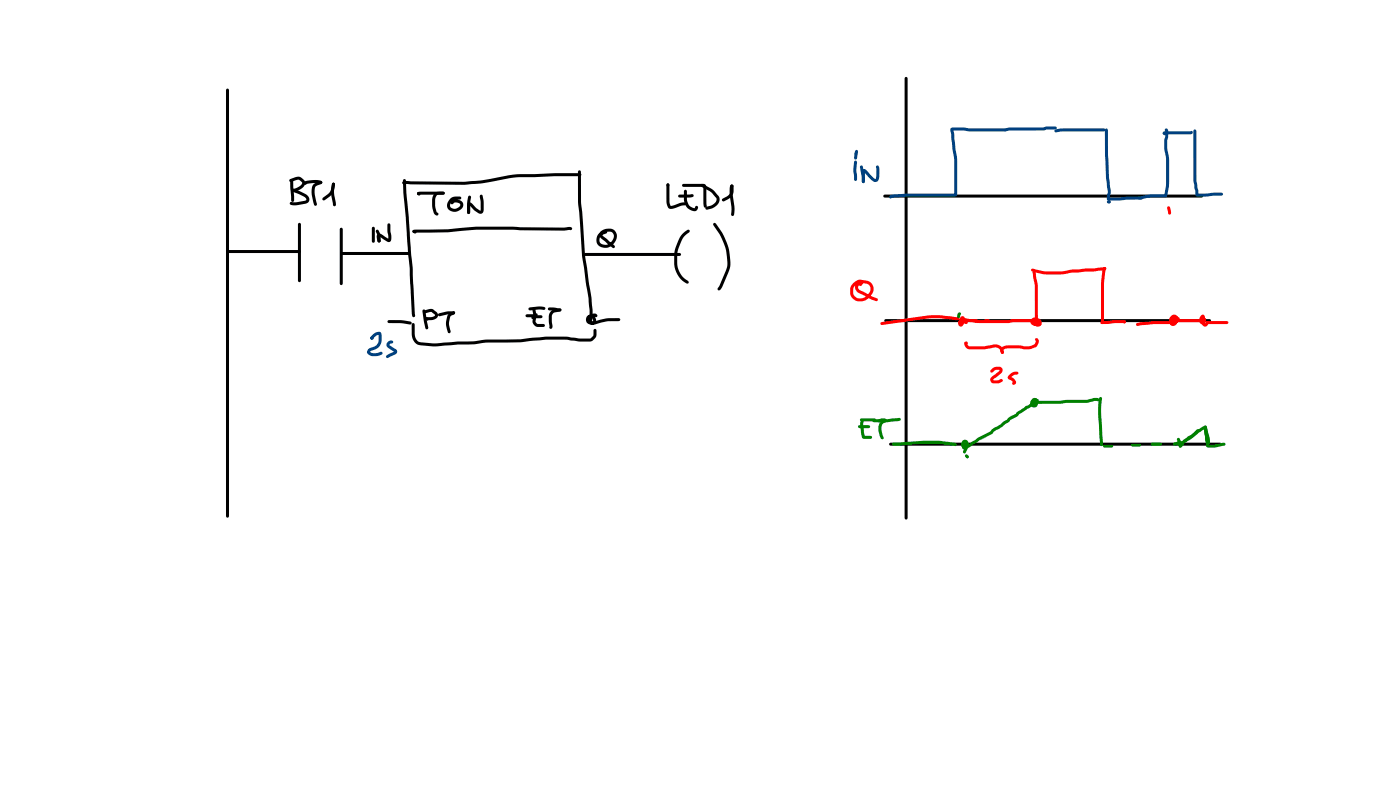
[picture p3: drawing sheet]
<svg xmlns="http://www.w3.org/2000/svg" width="337mm" height="190mm" viewBox="0 0 337 190" stroke-linecap="round" stroke-linejoin="round" font-family="sans-serif">
<g fill="#000">
<path d="M69.6 43.2l1.3-.6a1.6 1.6 0 0 1 1.9 .2 1.6 1.6 0 0 1 .3 1.9 4 4 0 0 1-2.5 1.4l-.3-.1-.1-.3 .2-.3a3.3 3.3 0 0 0 2.1-1.1l.1-.4-.7-.7-2 .5-.3-.1zM69.9 43.1l.2-.1 .4 .4 .2 4a.8 .8 0 0 1-.4 1.1 .93 .93 0 0 1-.3-1.3l-.2-2zM70.3 45.5l.4-.1 2.5 1.1a1.26 1.26 0 0 1 1.1 1 1.26 1.26 0 0 1-.7 1.4l-2.1 .4a1.43 1.43 0 0 1-1.9-.4l.4-.4 1 .1 2.2-.4a.42 .42 0 0 0 .5-.3 .42 .42 0 0 0-.4-.5l-3-1.4-.1-.3zM73.1 43.7a7.5 7.5 0 0 1 3.9-.3l.5 .4-.1 .3-.3 .1-.3-.2 .1 .1-1.1-.1-2.2 .2 .1-.2-.1 .3-.2 .1a.46 .46 0 0 1-.3-.7zM75.4 44.3l1.7-.8 .4 .3-.2 .4-1.4 .5-.2 .6a7 7 0 0 0 .5 3.7l-.1 .3-.3 .2-.3-.3a7.4 7.4 0 0 1-.5-4.3zM79.9 44l.3-.1a.77 .77 0 0 1 .2 1.2l-.3 1-.4 .7-1.7 1.3h-.4l-.1-.3 .1-.3 1.1-.8a3.1 3.1 0 0 0 1.1-2.4zM80 43.9l.4 .1 .1 .2-.2 2.2 .5 2.8-.4 .4-.4-.4-.4-2.8 .1-1.7zM89.5 54.6l.2-.1 .4 .3v3.2l-.4 .3-.3-.3zM93.2 53.7l.3-.1 .3 .4 .3 2.9-.1 .9-.4 .3h-.4l-2.1-1.3 .2-.1 .2 1.2-.1 .2a.74 .74 0 0 1-.8-1 .78 .78 0 0 1 .3-1 .78 .78 0 0 1 1.1 .3l1.5 1.1h-.2l-.2-2zM90.4 55.3l.3-.1 .3 .2a3.9 3.9 0 0 1 .5 2.5l-.4 .4-.2-.2-.1-.4a2.91 2.91 0 0 0-.4-2zM96.9 43.6l.7-.1 14 .2 1.6-.2a66.2 66.2 0 0 0 10.3-1.6l9.8-.3h6.1l.4 .4-.4 .3-13.5 .3a34 34 0 0 0-8.7 1.2l-5.6 .6-12.9-.1-1.4-.1 .1-.1-.3 .2-.4-.4zM96.8 43.7l.5-.1 .3 .5-.1 .2-.3 .1-.4-.2z"/>
<path d="M97 43.1l.2-.1 .4 .4 .1 2.9 1.5 18.1 .6 11.5-.4 .3-.3-.3-.1-.5-.5-10.9-1.5-18.2zM99.2 55.4l.3-.2 .3 .1v.5l-.3 .2-.2-.2zM99.2 55.4l.9-.2a92.9 92.9 0 0 0 14.3-.7l21.2 .2 1.4-.2a.45 .45 0 0 1 .4 .2 .45 .45 0 0 1 0 .5l-1.8 .2-21.1-.2a93.6 93.6 0 0 1-14.4 .7l-.8-.1zM99.3 55.3l.2-.1 .6 .4a.47 .47 0 0 1-.6 .5 .47 .47 0 0 1-.2-.8zM100.4 46.2l.8-.2h5.4l.3 .4-.3 .4h-6l-.4-.3zM100.3 46.2l.3-.1 .4 .3v.5l-.3 .1-.3-.2zM104.5 46.4l.9-.3h1.4v.6l-1.1 .1a.98 .98 0 0 0-1.1 1.3l.1 1.9 .3 .9 .4 .5-.3 .4-.7-.4a4.8 4.8 0 0 1-.5-3.4l.2-.9zM108.3 47.7l.5-.3 .8-.2h.9l.4 .4-.4 .3h-.9a1.2 1.2 0 0 0-1.2 .7 1.2 1.2 0 0 0 .2 1.4 1.35 1.35 0 0 0 2-1 1.16 1.16 0 0 0-1.6-.1l-.3 .2a.59 .59 0 0 1-.3-.6 .59 .59 0 0 1 .5-.5 1.63 1.63 0 0 1 2.5 1.5 2.04 2.04 0 0 1-2 1.4 2.04 2.04 0 0 1-1.9-1.4l.1-.8zM112.5 48.8l.3-.2 .4 .1 1.2 1.3 1.1 .7 .1-2.2-.3-1.4 .4-.4 .4 .4 .1 .9 .1 2.3a.84 .84 0 0 1-.4 .9 .84 .84 0 0 1-1-.1l-1-.6-1.1-1.2 .2-.1v1.9l-.3 .3-.3-.1-.1-2zM112.7 47.1h.4l.1 .2-.3 4h-.5l-.1-.4a9.9 9.9 0 0 1 .4-3.8zM139 41l.3-.1 .4 .4v7.2l.9 12.8 1.6 10.2 .3 4.7a.66 .66 0 0 1-.1 .7 .66 .66 0 0 1-.7 .3v-2.7l-.2-2.9-1.6-10.3-.9-12.4zM144.4 55.6a2.32 2.32 0 0 1 3.8 .5 2.68 2.68 0 0 1-1.4 3.1 2.68 2.68 0 0 1-3.3-.7 2.11 2.11 0 0 1 1.1-2.8l1-.3 .4 .4-.3 .3-.8 .3a1.31 1.31 0 0 0-.7 1.7 1.31 1.31 0 0 0 1.7 .7 1.92 1.92 0 0 0 1.3-2.9 2.14 2.14 0 0 0-2.4 .3l.2 .5 2.4 2a.56 .56 0 0 1 .3 .8h-.5l-2.7-2.2a1.12 1.12 0 0 1-.1-1.7z"/>
<path d="M160.3 44.1l.3-.1 .3 .4v4l.3 1.1 2.7-.8 1.2-.1a.65 .65 0 0 1-.2 .7 .65 .65 0 0 1-.7 0l-2 .7a1.22 1.22 0 0 1-1.4 .1 1.22 1.22 0 0 1-.6-1.3zM163.1 46.8l3.3-.2 .4 .4-.1 .2-.6 .2-2.7 .1-.3-.1zM164 44.3l5.1-.1 .5 .1 .2 .6v4.9h-.5l-.2-.5v-4.4h-4.8l-.4-.4zM164.5 45.7l.3-.1 .3 .3v2.1a2.05 2.05 0 0 0 1.9 2 .42 .42 0 0 1 .3-.4 .42 .42 0 0 1 .5 .2v.1a1.04 1.04 0 0 1-.7 .9 1.04 1.04 0 0 1-1.1-.3 2.76 2.76 0 0 1-1.6-2.5zM164 56.2l1.5-1 .3 .3-.1 .3a5.2 5.2 0 0 0-2.5 3.6 7.4 7.4 0 0 0 .8 6.9l1.4 1.2 .2 .3-.4 .4a6 6 0 0 1-3.1-6.5 9.9 9.9 0 0 1 1.9-5.5zM168.5 44.3l.4-.1 2 1.1 1.5 1.4a1.69 1.69 0 0 1-.2 2.7l-1.2 .7-1 .3-.3-.1-.1-.5 1.5-.5 .7-.5a1.04 1.04 0 0 0 .4-1.3l-1.5-1.5-2.1-1.1-.2-.4zM171.5 53.6l.3-.1 .3 .2 1.4 2.1a13 13 0 0 1 1.9 8.9l-2 4.6a.49 .49 0 0 1-.4 .4 .49 .49 0 0 1-.5-.3l1.9-4.1a6.2 6.2 0 0 0 .2-4.4 12.4 12.4 0 0 0-1.7-4.7l-1.4-2.1zM175.7 44.4l.2-.1 .4 .4a2.7 2.7 0 0 1-1.3 3.2l-1.1 .5-.4-.4 .2-.3 1.2-.6 .6-.6zM175.7 44.4l.2-.1 .4 .4-.2 .3 .1 1.9a10.8 10.8 0 0 1 .3 4.7l-.4 .3-.3-.1-.1-.3a10.2 10.2 0 0 0-.3-4.5v-1.9zM93.2 77l3.4-.1 2.1 .3 .3 .4-.4 .4-2.4-.4h-2.7l-.4-.3zM99.1 77.7l.2-.1 .4 .4v2.2a1.79 1.79 0 0 0 1.9 2.1 35.2 35.2 0 0 0 8.7-.3 30.6 30.6 0 0 0 6.9-.4l7.9-.1a48.2 48.2 0 0 1 13.2-.4l1.1 .2h2.5l.7-.7 .2-1.5h.5l.1 .3-.1 1.5-1.1 1.1-2.8 .1-1.9-.3a45 45 0 0 0-12.4 .4l-3.4 .1a27.9 27.9 0 0 0-7.7 .4l-7.1 .3a16.8 16.8 0 0 1-5.5 0 2.49 2.49 0 0 1-2.4-2.8zM101.8 74.7l1.2-.4a1.74 1.74 0 0 1 2.2 1.8l-.9 .7-1.8 .1-.3-.3 .2-.4 1.5-.1 .6-.2 .1-.3-.9-.7-1.6 .4-.2-.1z"/>
<path d="M101.6 74.4l.3-.1 .4 .3 .7 4.1-.1 .3-.3 .1-.4-.3-.3-1.5-.4-2.6zM102.2 76.4l.3-.2 .3 .1v.5l-.3 .1-.2-.1zM102.3 76.3l.2-.1 .5 .3v.4l-.3 .1-.4-.1zM105.4 75.4l2.4-.6h1.3l.3 .4-.4 .3h-1.4l-2 .5-.2-.1zM107.8 75.4l1-.5h.5v.5l-.8 .4-.3 .4a4.4 4.4 0 0 0 .1 3.4l-.1 .4-.2 .1-.4-.4a5.1 5.1 0 0 1-.1-3.8zM126.4 75.6l2-.1 .5-.2a.51 .51 0 0 1 .2 .6 .51 .51 0 0 1-.6 .3h-1.8l-.3-.1zM127.1 74l2.9-.4a.89 .89 0 0 1 1.1 .5l-.3 .4-1.2-.2-2.2 .3-.3-.1zM127.8 76.1l.2-.1a3.9 3.9 0 0 1 2.3-.2v.5l-.2 .1-2 .3-.3-.1zM128.1 74l.2-.1 .4 .2 .2 1.5-.1 1.9 .4 .3h1.4l.4 .4-.4 .4-1.3-.1a1.47 1.47 0 0 1-1.3-1.4l.2-1.2-.3-1.7zM131.8 74l1.2-.1 1.6 .2 .4 .4-.4 .3-2.6-.2-.3-.4zM132.5 74.7l.6-.3 1.5-.3 .4 .4-.3 .3-1.6 .3-.3 .5-.2 1.6 .2 1.3a.45 .45 0 0 1-.2 .4 .45 .45 0 0 1-.5 0l-.2-3 .2-.6zM141.2 75.9a1.24 1.24 0 0 1 1.8 .3 1.24 1.24 0 0 1-.4 1.7 1.35 1.35 0 0 1-1.3-1.6 1.35 1.35 0 0 1 1.8-1l.4 .3v.5h-1.1a.6 .6 0 0 0-.4 .5 .6 .6 0 0 0 .3 .6l.3-.1-.2-.5-.3-.3-.3 .1-.2 .3 .1 .4 1 .2a11.8 11.8 0 0 1 6.3-.8l.1 .3-.3 .3a15.2 15.2 0 0 0-6.1 .9 1.36 1.36 0 0 1-1.8-1.4z"/>
<circle cx="70.5" cy="45.7" r=".36"/>
<circle cx="80.2" cy="44.2" r=".36"/>
<circle cx="91.1" cy="57.9" r=".36"/>
<circle cx="100.6" cy="46.5" r=".36"/>
<circle cx="160.6" cy="44.4" r=".38"/>
<circle cx="175.9" cy="44.7" r=".37"/>
<circle cx="109" cy="75.2" r=".36"/>
</g>
<g fill="#000">
<path d="M217.6 18.6h.5l.1 .2v105.7l-.4 .3-.3-.3z" fill-rule="evenodd"/>
<path d="M54.4 21.4h.5l.2 .2v102.4l-.4 .4-.4-.4z" fill-rule="evenodd"/>
<path d="M71.7 53.6h.5l.1 .3v13.5l-.3 .4-.4-.4z" fill-rule="evenodd"/>
<path d="M81.8 54.8h.5l.1 .3v13l-.4 .4-.3-.4z" fill-rule="evenodd"/>
<path d="M212.4 46.8l76.5-.1 .3 .4-.3 .4h-76.2l-.3-.1z" fill-rule="evenodd"/>
<path d="M54.7 60.2l17.3-.1 .3 .3-.3 .4h-17.1l-.3-.4z" fill-rule="evenodd"/>
<path d="M82 60.6l16.4-.1 .4 .4-.4 .4h-16.1l-.4-.4z" fill-rule="evenodd"/>
<path d="M140.4 60.9l23-.1 .3 .3-.3 .4h-22.7l-.3-.1z" fill-rule="evenodd"/>
<path d="M212.7 76.8l78.1-.1 .3 .3-.3 .4h-77.9l-.3-.4z" fill-rule="evenodd"/>
<path d="M213.8 106.4l79.5-.1 .4 .4-.4 .4h-79.2l-.3-.1z" fill-rule="evenodd"/>
</g>
<g fill="#004080">
<path d="M89.5 80.5a1.57 1.57 0 0 1 2.1-.5l.1 .4a3.1 3.1 0 0 1-.9 3.2l-1.7 .7-.2 .3v-.1l.6 .3h1l1.1-.3 .3 .1v.4l-1.2 .5-1.1 .1a1.06 1.06 0 0 1-1.2-1.5l.4-.4 .8-.3a1.73 1.73 0 0 0 1.4-1.6v-1.5l.1 .1-.6 .2-1.1 1-.4-.4z"/>
<path d="M93.2 82.2l.4-.3a.73 .73 0 0 1 .9 .3l-.1 .2-.5 .1-.3 .4 1.2 .8a.79 .79 0 0 1 .7 .8 .79 .79 0 0 1-.7 .8l-.9 .3a.91 .91 0 0 1-1 .3l-.1-.2a2.72 2.72 0 0 1 1.9-1.2l.1-.1-1.5-.8a.85 .85 0 0 1-.1-1.4z"/>
<path d="M205.4 38.7h.5l.1 .2-.1 2 .1 2.2-.3 .4-.4-.4-.2-1.9z"/>
<path d="M206.8 39.8l.3-.1 .3 .3 .5 2.9a.83 .83 0 0 1-.4 1.1 .83 .83 0 0 1-.3-1.1l-.5-2.7z"/>
<path d="M207.4 40.7a.78 .78 0 0 1 1.1 .4l1.5 1.6 .5 .3 .2-.7v-2.5a.6 .6 0 0 1 .6 .2 .6 .6 0 0 1 .1 .7v1.6a1.27 1.27 0 0 1-.7 1.4h-.6l-.6-.5-1.8-1.9 .3-.1-.1 2.4-.1 .3h-.5l-.1-2.4z"/>
<path d="M228.6 30.8l.5-.2h1.7l2.4 .2h8.3l.4 .4-.4 .4h-8.4l-1.6-.3-2.5 .1 .2-.3 .2 2.2a49.5 49.5 0 0 1 .7 12.5v.6a.66 .66 0 0 1-.5 .8h-11.3l-3.9 .3-.3 .2a.49 .49 0 0 1-.2-.6 .49 .49 0 0 1 .5-.3l3.8-.3h11.4l-.2 .2v-8.4l-1-6.9z"/>
<path d="M241.4 31l1.3-.4h8.2l.7-.2h2.1l.4 .3-.4 .4h-2.1l-.7 .2h-8.1l-1.1 .3-.3-.1z"/>
<circle cx="89.4" cy="81.2" r=".37"/>
<circle cx="89.4" cy="81.2" r=".36"/>
</g>
<g fill="#004080">
<path d="M205.5 36.3l.8 .1-.3 .8h-.5z" fill-rule="evenodd"/>
<path d="M205.5 36.7h.5l.1 .2-.1 1.1-.3 .4-.4-.4z" fill-rule="evenodd"/>
<circle cx="205.9" cy="36.4" r=".36"/>
</g>
<g fill="#f00">
<path d="M205.2 68l.4-.4a1.1 1.1 0 0 1 1.9 .2l-.4 .8-.3 .1-.3-.3 .3-.6 .1 .1a2.05 2.05 0 0 0-1.8 1.8v.5a1.79 1.79 0 0 0 1.3 1.5 1.79 1.79 0 0 0 1.9-.6l.9-1.2a1.31 1.31 0 0 0-1-1.8h-1.1l-.7 .5a.75 .75 0 0 0 .3 1.1l4.1 2 .3 .3-.1 .3h-.4l-4.1-1.9a1.61 1.61 0 0 1-.9-1.7 1.61 1.61 0 0 1 1.3-1.3h1.4a2.14 2.14 0 0 1 1.7 1.7 2.14 2.14 0 0 1-.9 2.2 2.59 2.59 0 0 1-3.4 .9 2.59 2.59 0 0 1-1.2-3.3z"/>
<path d="M211.7 77.5l12.3-1.8 2.3 .1 4 .4 .4 .4-.1 .2a1.89 1.89 0 0 1-1.8-.1l-2.9-.2h-2.6l-11.3 1.6-.3-.1z"/>
<path d="M231 76.1a.68 .68 0 0 1 .9 .1 .68 .68 0 0 1 0 .9 1.14 1.14 0 0 1-1.1 1.3 1.04 1.04 0 0 1-.2-1.6l.5-.5h.5l.1 .3-.6 .8v.3l-.2 .1 .3-1.2 .3 .1a.47 .47 0 0 1-.7 .3l-.1-.3z"/>
<path d="M231.9 82.2l.7-.1v.6l-.4 .1 .3-.3a.69 .69 0 0 0 .7 .7h3.4l2.3-.4a1.83 1.83 0 0 1 2.3 2.1h-.5l-.1-.3a1.29 1.29 0 0 0-1.6-1.1l-2.4 .4h-3.5a1.36 1.36 0 0 1-1.2-1.7z"/>
<path d="M240.7 83.5l.6-.3 .8-.2 5.5 .1 1.2-.4 .2-.8-.2-.3a.52 .52 0 0 1 .6-.3 .52 .52 0 0 1 .3 .6l-.4 1.2-.5 .4a4.2 4.2 0 0 1-3.3 .3l-3.5-.1a.61 .61 0 0 0-.8 .5v.7a.67 .67 0 0 1-.7-.9z"/>
<path d="M238.1 88.9l.4-.3a2.05 2.05 0 0 1 2.3-.2 1.02 1.02 0 0 1-.4 1.5l-1.7 1.3 .2 .2h.9l.9-.4 .3 .1v.5l-.9 .5h-1.2a.96 .96 0 0 1-.9-.9 .96 .96 0 0 1 .8-1l1.3-1 .2-.4-1 .1-.9 .6-.4-.3z"/>
<path d="M242.6 90.1l1.1-.7a1.05 1.05 0 0 1 1.1 .2l-.1 .3-.9 .2-.9 .7v-.3a1.59 1.59 0 0 1 1.3 1.6l-.5 .4-.3-.1v-.5l.2-.2v.2l-.5-.5a.74 .74 0 0 1-.7-.3 .74 .74 0 0 1 0-.8z"/>
<path d="M231.4 76.5l.5-.1a32.6 32.6 0 0 0 8.5 .5h2l1.2-.2 4.9-.1 .2 .4-.3 .3 .6 .3 .2-.5 .1 .1-.3 .1 .1 .2 .4 .2 .2-.1-.2-.4-.1 .5a.5 .5 0 0 1-.6-.2 .5 .5 0 0 1 .1-.6 .92 .92 0 0 1 1.4 .1 .92 .92 0 0 1-.5 1.4 1 1 0 0 1-1.4-.7 1 1 0 0 1 1.1-1.1 1.03 1.03 0 0 1 0 1.5 1.03 1.03 0 0 1-1.6-.2 .94 .94 0 0 1 0-1.2 .94 .94 0 0 1 1.2-.3v.6l-.4 .4h-5l-1.3 .2h-2a38.3 38.3 0 0 1-9-.6z"/>
<path d="M248.3 65.2a.52 .52 0 0 1 .7 .6l.5 2.9v8.8l-.4 .3-.3-.3v-8.8l-.6-3.2z"/>
<path d="M247.9 64.6l.4-.1 2.5 .6a18.8 18.8 0 0 0 6.7-.3l5.4-.3 2.7-.3 .4 .3-.1 .2-.5 .2-7.1 .6a25 25 0 0 1-7.2 .4l-3-.7-.3-.3z"/>
<path d="M265.2 64.2h.5l.2 .3-.1 .3h-.5l-.2-.3z"/>
<path d="M265.3 64.2h.5l.1 .3-.5 3.4v9.2l-.4 .4-.3-.4v-8.8l.3-3z"/>
<path d="M264.6 77.2l3.9-.3a2.77 2.77 0 0 1 2.1 .1l.1 .3-.4 .4-.3-.2 .2 .1-4 .2h-1.3l-.4-.3z"/>
<path d="M270.1 77.1h.5v.5h-.6z"/>
<circle cx="240.9" cy="84.6" r=".36"/>
<circle cx="265.5" cy="64.5" r=".37"/>
<circle cx="264.9" cy="77.5" r=".38"/>
</g>
<g fill="#f00">
<path d="M232 76.9l.4 .5-.3 .3-.4-.1z" fill-rule="evenodd"/>
<path d="M234.3 76.7l.6 .2v.5h-.8z" fill-rule="evenodd"/>
<path d="M234.4 76.9h.8l.3 .4-.1 .2h-.8l-.3-.4z" fill-rule="evenodd"/>
<path d="M236.7 76.8l1-.1 .4 .3-.4 .4h-.7l-.4-.4z" fill-rule="evenodd"/>
<circle cx="231.8" cy="77.3" r=".36"/>
<circle cx="232.2" cy="77.5" r=".44"/>
<circle cx="234.2" cy="77" r=".36"/>
<circle cx="237" cy="77" r=".36"/>
</g>
<g fill="#004080">
<path d="M253.5 31.2l2-.4h9.9l.3 .4-.3 .4h-10.1l-1.5 .2-.2-.1z"/>
<path d="M265.7 31l.3-.2 .3 .4 .3 11.4 .4 3.3-.2 1.2a.63 .63 0 0 1 0 .7 .63 .63 0 0 1-.6 .3l-.1-1.1 .2-1.1-.4-3.3-.3-5.3z"/>
<path d="M266.2 47.5l7.7-.3 .4 .4-.3 .3-7.6 .3-.3-.4z"/>
<circle cx="273.8" cy="47.6" r=".38"/>
</g>
<g fill="#004080">
<path d="M266.2 48.3a.53 .53 0 0 1 .8 .2 .49 .49 0 0 1-.4 .4 .49 .49 0 0 1-.5-.4z" fill-rule="evenodd"/>
<circle cx="266.7" cy="48.5" r=".36"/>
</g>
<g fill="#008000">
<path d="M214.5 106.4a55.5 55.5 0 0 1 12.5-.3l2.5 .3a.48 .48 0 0 1 .4 .7l-.3 .1-3.5-.6h-1.8l-9.5 .5-.3-.1z"/>
<path d="M230.4 75.1h.5l.1 .3-.3 .9a.55 .55 0 0 1-.6-.2 .55 .55 0 0 1 .1-.7z"/>
<path d="M207.1 100.8h.5l.1 .3-.2 1 .4 2.8-.2-.2h1.6l.4 .4-.2 .2-1.7 .1-.5-.2-.5-3.3z"/>
<path d="M206.3 102.2l2.5-.1 .4 .4-.4 .4h-2.2l-.3-.1z"/>
<path d="M206.8 100.6l3.4-.1 .4 .4-.4 .3h-3.1l-.3-.1z"/>
<path d="M211 100.9l1-.4a.67 .67 0 0 1 .9 .1 .67 .67 0 0 1 .1 .8 1.35 1.35 0 0 0-1.1 1.5l.3 1.8a.56 .56 0 0 1-.1 .8l-.4-.3-.5-1.5a2.18 2.18 0 0 1 1.4-2.9v.4l-1.3 .3-.3-.2z"/>
<path d="M209.9 100.8l3.2-.1 3.1-.3 .3 .3v.3l-.4 .1-2.9 .3-3.1 .1-.2-.2z"/>
<path d="M231.4 105.9a.96 .96 0 0 1 1.3 .1 .96 .96 0 0 1-.1 1.3 .75 .75 0 0 1-.9 .6 .75 .75 0 0 1-.5-.9 .75 .75 0 0 1 .9-.6 1.12 1.12 0 0 1 .4 1.7l-.5 .8-.4-.1-.1-.3 .6-1.8-.2-.3-.1 .6 .2-.2a.39 .39 0 0 1 .4-.3 .39 .39 0 0 1 .4 .3 .89 .89 0 0 1-1.2 .9 .89 .89 0 0 1-.4-1.4z"/>
<path d="M231.9 107.3l3.1-2.1 3.1-1.6 .4-.5 2-1.2 1.6-1.1 .4-.5 1.6-.8 .5-.6 2-1.3 1.1-.6 .4 .1v.5l-3 1.9-.6 .6-1.6 .8-.4 .5-3.5 2.3-.6 .6-2.9 1.5-3.2 2.1h-.5l-.1-.3z"/>
<path d="M248.1 95.9a.92 .92 0 0 1 1.2 .1 .92 .92 0 0 1-.1 1.3 .77 .77 0 0 1-1.2 0 .77 .77 0 0 1 .3-1.2l.3-.2a.87 .87 0 0 1 1.1 .3l-.1 .2-.8 .2-.2 .4v-.7l-.3 .7 .3 .2 .1-.9h.5l-.2 .8-.3 .4-.4-.4 .2-.9a.53 .53 0 0 1 .6-.5 .53 .53 0 0 1 .4 .7v.4a.98 .98 0 0 1-1.3 1 .98 .98 0 0 1-.3-1.6z"/>
<path d="M248.9 96.4l5.8-.1 1.7-.2h4.9l1.6-.5h1a.47 .47 0 0 1 .3 .7h-1.1l-1.8 .5h-4.9l-1.7 .2h-5.6l-.2-.1z"/>
<path d="M264.3 95.4l.5 .1 .1 .2a24.2 24.2 0 0 0 0 6.9l.3 4.2-.4 .4-.4-.4-.2-4.1a22.9 22.9 0 0 1 .1-7.3z"/>
</g>
<g fill="#008000">
<path d="M232.1 109.3a.6 .6 0 0 1 .8 .4l-.1 .3a.6 .6 0 0 1-.8-.5z" fill-rule="evenodd"/>
<circle cx="232.5" cy="109.7" r=".36"/>
</g>
<g fill="#004080">
<path d="M274 47.3h.6v.5l-.5 .1-.2-.3z"/>
<path d="M280.1 31l.3-.1 .4 .3v1.6a10.6 10.6 0 0 0 .2 5.4l.1 1.8a20.3 20.3 0 0 1-.6 7.1l-.4 .4h-3.8l-2.1 .4-.3-.3 .3-.4a15.3 15.3 0 0 1 5.9-.5l-.2 .1a34 34 0 0 0 .2-9.8 7.4 7.4 0 0 1 0-4.2v-1.4l.2 .2-.3-.4z"/>
<path d="M279.6 31.7h.5l.3 .4-.2 .3-.2 .1-.4-.2z"/>
<path d="M279.6 31.7l.7-.1 6.4-.1a.47 .47 0 0 1-.4 .7l-6.3 .1 .2-.1-.3 .2-.4-.4z"/>
<path d="M287 31.2l.2-.1 .4 .3v11.9l.5 3.4-.3-.2 5.9-.2 .2 .1v.5l-4.3 .3h-1.9l-.3-.2-.5-3.7z"/>
</g>
<g fill="#f00">
<path d="M280.7 49.7l.2-.2 .4 .3 .2 1.4-.3 .4-.4-.4-.2-1.3z"/>
<path d="M273.2 77.7a33.8 33.8 0 0 1 9-.6l.7-.5v.2l-.5-.2v-.3h-.3a.73 .73 0 0 0 0 1.3l.3-.4v-.5h.4l-.1 .2-.2-.3 7 .1 .3 .3-.3 .4h-6.9a.65 .65 0 0 1-.6-.8 .65 .65 0 0 1 .8-.5 .65 .65 0 0 1 .3 1 1.1 1.1 0 0 1-1.2 1.2 1.1 1.1 0 0 1-.9-1.5 1.08 1.08 0 0 1 .9-1.2 1.08 1.08 0 0 1 1.3 .8 .6 .6 0 0 1-.6 .9 .6 .6 0 0 1-.5-.9 .82 .82 0 0 1 1.4-.1 .82 .82 0 0 1-.6 1.3l-.4 .2a44 44 0 0 0-9 .5l-.3-.1z"/>
<path d="M289 76.2l.5-.1 .2 .3v.6l-.4 .4-.3-.4z"/>
<path d="M289 76.2l.3-.2 .3 .4-.3 .4 .2-.1-.2 .3-.2-.2 .3 .4-.4 .3a.74 .74 0 0 1-.4-.6 .74 .74 0 0 1 .4-.7z"/>
<path d="M288.7 75.8a.6 .6 0 0 1 .9 0 .6 .6 0 0 1 0 .8l-.3 .8h-.5l-.1-.2 .2-1.1 .4 .2-.3 .5 .1 .5 .2-.8 .2-.1a.62 .62 0 0 1 .4 .8 .86 .86 0 0 1-1.1 .7 .86 .86 0 0 1-.5-1.3z"/>
<path d="M289.2 76.6l.3-.2 .4 .3-.3 .6v.4l.4-.4 .3-.2 .2 .1 .1 .3-.3 .6a.92 .92 0 0 1-1.2 0 .92 .92 0 0 1-.2-1.2z"/>
<path d="M290 77.2l4.9-.1 .4 .4-.4 .3h-4.6l-.4-.3z"/>
<circle cx="289.5" cy="76.7" r=".36"/>
</g>
<g fill="#f00">
<path d="M281.6 76.3l.3-.1 .3 .4-.1 .7-.2 .1-.4-.4z" fill-rule="evenodd"/>
<circle cx="281.9" cy="76.6" r=".36"/>
</g>
<g fill="#008000">
<path d="M265.2 106.9l2.1-.1 .3 .4-.3 .3h-1.8l-.4-.3z"/>
<path d="M272 106.7l1.9-.1 .4 .3-.4 .4h-1.6l-.3-.1z"/>
<path d="M276.7 106.4l2.2-.1 .4 .4-.4 .4h-1.9l-.3-.1z"/>
<path d="M283 105.3a.7 .7 0 0 1 .9 .9 .48 .48 0 0 1 .3 .5 .48 .48 0 0 1-.3 .5l.1-.4-.2-.1-.2 .2v-.3l.1 .1-.3-.4 .1-.2 .4-.1a.8 .8 0 0 1 .4 .8 .8 .8 0 0 1-.5 .6 .49 .49 0 0 1-.5-.4 .49 .49 0 0 1 .3-.5v.4l-.4-.4-.3-1z"/>
<path d="M283.5 106.1h.5l.1 .5a.69 .69 0 0 1-.4 .9 1.06 1.06 0 0 1-.3-1.2z"/>
<path d="M284.2 106l1.3-1.1 .9-.5 1.3-1.2h.6v.5l-4.1 3.3a.44 .44 0 0 1-.4 .4 .44 .44 0 0 1-.4-.2l.2-.6z"/>
<path d="M283.5 106.7l1.1-1.1 1.3-.7 2.6-2 1.1-.7 .4 .1v.5l-1.8 1.2-2.1 1.6-1.1 .6-1 1h-.5z"/>
<path d="M289.5 102.3a.46 .46 0 0 1 .5 .1 .46 .46 0 0 1 .2 .4v1.2l.6 2.3-.1 .3a.56 .56 0 0 1-.8-.6l-.4-2z"/>
<path d="M289.6 102.6l.5 .1 .7 2.8a.88 .88 0 0 1-.3 1.2l-.4-.4v-1.1l-.6-2z"/>
<path d="M289.6 102.7l.4-.1 .2 .4 .4 4-.1-.2a8.5 8.5 0 0 0 3.5-.4h.5l.1 .3-.1 .3-.5 .1a8.2 8.2 0 0 1-3.7 .4l-.4-.3-.2-1.4z"/>
<circle cx="283.8" cy="106.3" r=".36"/>
<circle cx="290.5" cy="106.3" r=".36"/>
<circle cx="289.8" cy="102.9" r=".36"/>
</g>
<g fill="#008000">
<path d="M282.2 106.4l.9-.1v.5l-.7 .3z" fill-rule="evenodd"/>
<path d="M282.5 106.4l1-.5 .4 .3-.2 .4-.9 .3-.3-.1z" fill-rule="evenodd"/>
<circle cx="282.3" cy="106.7" r=".36"/>
</g>
</svg>
